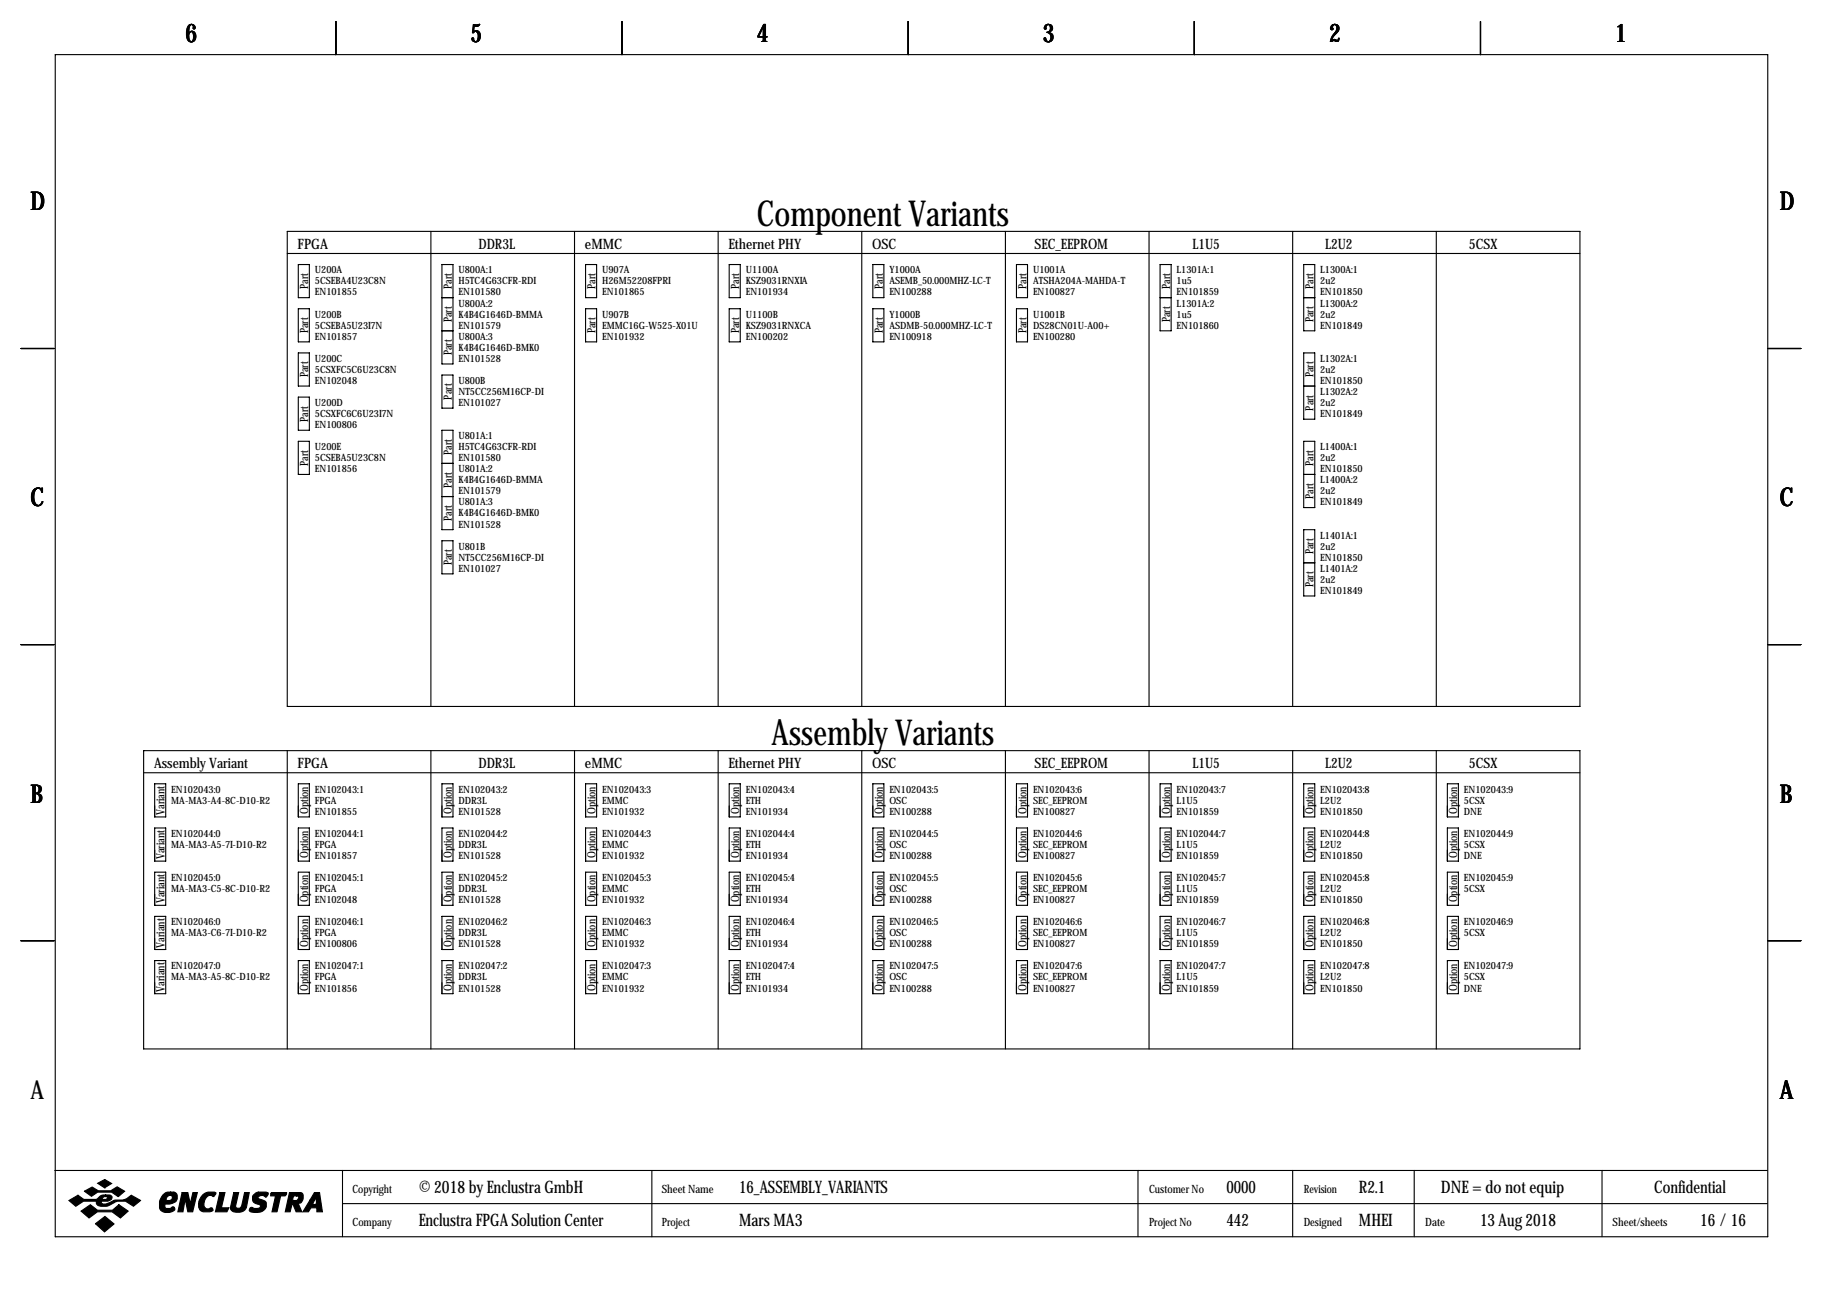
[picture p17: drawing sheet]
<svg xmlns="http://www.w3.org/2000/svg" width="419mm" height="297mm" viewBox="0 0 419 297" stroke-linecap="round" stroke-linejoin="round" font-family="sans-serif">
<defs><g id="words">
<g font-size="8.2">
<text x="174" y="51.9">Component Variants</text>
<text x="177.4" y="171.3">Assembly Variants</text>
</g>
<g font-size="5.9">
<text x="42.7" y="9.8">6</text>
<text x="108.2" y="9.8">5</text>
<text x="174" y="9.8">4</text>
<text x="239.8" y="9.8">3</text>
<text x="305.6" y="9.8">2</text>
<text x="371.3" y="9.8">1</text>
<text x="7" y="48.4">D</text>
<text x="409.2" y="48.4">D</text>
<text x="7" y="116.4">C</text>
<text x="409.2" y="116.4">C</text>
<text x="7" y="184.5">B</text>
<text x="409.2" y="184.5">B</text>
<text x="7" y="252.6">A</text>
<text x="409.2" y="252.6">A</text>
</g>
<g font-size="4">
<text x="96.3" y="274.2">© 2018 by Enclustra GmbH</text>
<text x="169.9" y="274.2">16_ASSEMBLY_VARIANTS</text>
<text x="281.9" y="274.2">0000</text>
<text x="312.4" y="274.2">R2.1</text>
<text x="331.3" y="274.2">DNE = do not equip</text>
<text x="380.3" y="274.2">Confidential</text>
<text x="96.3" y="281.8">Enclustra FPGA Solution Center</text>
<text x="169.9" y="281.8">Mars MA3</text>
<text x="281.9" y="281.8">442</text>
<text x="312.4" y="281.8">MHEI</text>
<text x="340.3" y="281.8">13 Aug 2018</text>
<text x="390.9" y="281.8">16 / 16</text>
</g>
<g font-size="3.3">
<text x="68.4" y="57.3">FPGA</text>
<text x="110" y="57.3">DDR3L</text>
<text x="134.5" y="57.3">eMMC</text>
<text x="167.5" y="57.3">Ethernet PHY</text>
<text x="200.5" y="57.3">OSC</text>
<text x="237.8" y="57.3">SEC_EEPROM</text>
<text x="274.2" y="57.3">L1U5</text>
<text x="304.6" y="57.3">L2U2</text>
<text x="337.7" y="57.3">5CSX</text>
<text x="35.4" y="176.6">Assembly Variant</text>
<text x="68.4" y="176.6">FPGA</text>
<text x="110" y="176.6">DDR3L</text>
<text x="134.5" y="176.6">eMMC</text>
<text x="167.5" y="176.6">Ethernet PHY</text>
<text x="200.5" y="176.6">OSC</text>
<text x="237.8" y="176.6">SEC_EEPROM</text>
<text x="274.2" y="176.6">L1U5</text>
<text x="304.6" y="176.6">L2U2</text>
<text x="337.7" y="176.6">5CSX</text>
</g>
<g font-size="2.6">
<text x="70.9" y="66.5" transform="rotate(-90 70.9 66.5)">Part</text>
<text x="103.9" y="66.5" transform="rotate(-90 103.9 66.5)">Part</text>
<text x="136.9" y="66.5" transform="rotate(-90 136.9 66.5)">Part</text>
<text x="169.9" y="66.5" transform="rotate(-90 169.9 66.5)">Part</text>
<text x="202.9" y="66.5" transform="rotate(-90 202.9 66.5)">Part</text>
<text x="236" y="66.5" transform="rotate(-90 236 66.5)">Part</text>
<text x="269" y="66.5" transform="rotate(-90 269 66.5)">Part</text>
<text x="302" y="66.5" transform="rotate(-90 302 66.5)">Part</text>
<text x="70.9" y="76.6" transform="rotate(-90 70.9 76.6)">Part</text>
<text x="103.9" y="74.1" transform="rotate(-90 103.9 74.1)">Part</text>
<text x="136.9" y="76.6" transform="rotate(-90 136.9 76.6)">Part</text>
<text x="169.9" y="76.6" transform="rotate(-90 169.9 76.6)">Part</text>
<text x="202.9" y="76.6" transform="rotate(-90 202.9 76.6)">Part</text>
<text x="236" y="76.6" transform="rotate(-90 236 76.6)">Part</text>
<text x="269" y="74.1" transform="rotate(-90 269 74.1)">Part</text>
<text x="302" y="74.1" transform="rotate(-90 302 74.1)">Part</text>
<text x="103.9" y="81.7" transform="rotate(-90 103.9 81.7)">Part</text>
<text x="70.9" y="86.8" transform="rotate(-90 70.9 86.8)">Part</text>
<text x="302" y="86.8" transform="rotate(-90 302 86.8)">Part</text>
<text x="103.9" y="91.9" transform="rotate(-90 103.9 91.9)">Part</text>
<text x="302" y="94.4" transform="rotate(-90 302 94.4)">Part</text>
<text x="70.9" y="96.9" transform="rotate(-90 70.9 96.9)">Part</text>
<text x="70.9" y="107.1" transform="rotate(-90 70.9 107.1)">Part</text>
<text x="103.9" y="104.6" transform="rotate(-90 103.9 104.6)">Part</text>
<text x="302" y="107.1" transform="rotate(-90 302 107.1)">Part</text>
<text x="103.9" y="112.2" transform="rotate(-90 103.9 112.2)">Part</text>
<text x="103.9" y="119.8" transform="rotate(-90 103.9 119.8)">Part</text>
<text x="302" y="114.7" transform="rotate(-90 302 114.7)">Part</text>
<text x="103.9" y="130" transform="rotate(-90 103.9 130)">Part</text>
<text x="302" y="127.4" transform="rotate(-90 302 127.4)">Part</text>
<text x="302" y="135" transform="rotate(-90 302 135)">Part</text>
<text x="37.8" y="187.4" transform="rotate(-90 37.8 187.4)">Variant</text>
<text x="70.9" y="187.2" transform="rotate(-90 70.9 187.2)">Option</text>
<text x="103.9" y="187.2" transform="rotate(-90 103.9 187.2)">Option</text>
<text x="136.9" y="187.2" transform="rotate(-90 136.9 187.2)">Option</text>
<text x="169.9" y="187.2" transform="rotate(-90 169.9 187.2)">Option</text>
<text x="202.9" y="187.2" transform="rotate(-90 202.9 187.2)">Option</text>
<text x="236" y="187.2" transform="rotate(-90 236 187.2)">Option</text>
<text x="269" y="187.2" transform="rotate(-90 269 187.2)">Option</text>
<text x="302" y="187.2" transform="rotate(-90 302 187.2)">Option</text>
<text x="335" y="187.2" transform="rotate(-90 335 187.2)">Option</text>
<text x="37.8" y="197.5" transform="rotate(-90 37.8 197.5)">Variant</text>
<text x="70.9" y="197.3" transform="rotate(-90 70.9 197.3)">Option</text>
<text x="103.9" y="197.3" transform="rotate(-90 103.9 197.3)">Option</text>
<text x="136.9" y="197.3" transform="rotate(-90 136.9 197.3)">Option</text>
<text x="169.9" y="197.3" transform="rotate(-90 169.9 197.3)">Option</text>
<text x="202.9" y="197.3" transform="rotate(-90 202.9 197.3)">Option</text>
<text x="236" y="197.3" transform="rotate(-90 236 197.3)">Option</text>
<text x="269" y="197.3" transform="rotate(-90 269 197.3)">Option</text>
<text x="302" y="197.3" transform="rotate(-90 302 197.3)">Option</text>
<text x="335" y="197.3" transform="rotate(-90 335 197.3)">Option</text>
<text x="37.8" y="207.7" transform="rotate(-90 37.8 207.7)">Variant</text>
<text x="70.9" y="207.5" transform="rotate(-90 70.9 207.5)">Option</text>
<text x="103.9" y="207.5" transform="rotate(-90 103.9 207.5)">Option</text>
<text x="136.9" y="207.5" transform="rotate(-90 136.9 207.5)">Option</text>
<text x="169.9" y="207.5" transform="rotate(-90 169.9 207.5)">Option</text>
<text x="202.9" y="207.5" transform="rotate(-90 202.9 207.5)">Option</text>
<text x="236" y="207.5" transform="rotate(-90 236 207.5)">Option</text>
<text x="269" y="207.5" transform="rotate(-90 269 207.5)">Option</text>
<text x="302" y="207.5" transform="rotate(-90 302 207.5)">Option</text>
<text x="335" y="207.5" transform="rotate(-90 335 207.5)">Option</text>
<text x="37.8" y="217.8" transform="rotate(-90 37.8 217.8)">Variant</text>
<text x="70.9" y="217.6" transform="rotate(-90 70.9 217.6)">Option</text>
<text x="103.9" y="217.6" transform="rotate(-90 103.9 217.6)">Option</text>
<text x="136.9" y="217.6" transform="rotate(-90 136.9 217.6)">Option</text>
<text x="169.9" y="217.6" transform="rotate(-90 169.9 217.6)">Option</text>
<text x="202.9" y="217.6" transform="rotate(-90 202.9 217.6)">Option</text>
<text x="236" y="217.6" transform="rotate(-90 236 217.6)">Option</text>
<text x="269" y="217.6" transform="rotate(-90 269 217.6)">Option</text>
<text x="302" y="217.6" transform="rotate(-90 302 217.6)">Option</text>
<text x="335" y="217.6" transform="rotate(-90 335 217.6)">Option</text>
<text x="70.9" y="227.8" transform="rotate(-90 70.9 227.8)">Option</text>
<text x="103.9" y="227.8" transform="rotate(-90 103.9 227.8)">Option</text>
<text x="136.9" y="227.8" transform="rotate(-90 136.9 227.8)">Option</text>
<text x="169.9" y="227.8" transform="rotate(-90 169.9 227.8)">Option</text>
<text x="202.9" y="227.8" transform="rotate(-90 202.9 227.8)">Option</text>
<text x="236" y="227.8" transform="rotate(-90 236 227.8)">Option</text>
<text x="269" y="227.8" transform="rotate(-90 269 227.8)">Option</text>
<text x="302" y="227.8" transform="rotate(-90 302 227.8)">Option</text>
<text x="335" y="227.8" transform="rotate(-90 335 227.8)">Option</text>
<text x="37.8" y="228" transform="rotate(-90 37.8 228)">Variant</text>
<text x="81" y="274.2">Copyright</text>
<text x="152.1" y="274.2">Sheet Name</text>
<text x="264.2" y="274.2">Customer No</text>
<text x="299.7" y="274.2">Revision</text>
<text x="81" y="281.8">Company</text>
<text x="152.1" y="281.8">Project</text>
<text x="264.2" y="281.8">Project No</text>
<text x="299.7" y="281.8">Designed</text>
<text x="327.7" y="281.8">Date</text>
<text x="370.7" y="281.8">Sheet/sheets</text>
</g>
<g font-size="2.3">
<text x="72.4" y="62.9">U200A</text>
<text x="72.4" y="65.4">5CSEBA4U23C8N</text>
<text x="105.4" y="62.9">U800A:1</text>
<text x="105.4" y="65.4">H5TC4G63CFR-RDI</text>
<text x="138.4" y="62.9">U907A</text>
<text x="138.4" y="65.4">H26M52208FPRI</text>
<text x="171.4" y="62.9">U1100A</text>
<text x="171.4" y="65.4">KSZ9031RNXIA</text>
<text x="204.5" y="62.9">Y1000A</text>
<text x="204.5" y="65.4">ASEMB_50.000MHZ-LC-T</text>
<text x="237.5" y="62.9">U1001A</text>
<text x="237.5" y="65.4">ATSHA204A-MAHDA-T</text>
<text x="270.5" y="62.9">L1301A:1</text>
<text x="270.5" y="65.4">1u5</text>
<text x="303.5" y="62.9">L1300A:1</text>
<text x="303.5" y="65.4">2u2</text>
<text x="72.4" y="67.9">EN101855</text>
<text x="105.4" y="67.9">EN101580</text>
<text x="105.4" y="70.5">U800A:2</text>
<text x="138.4" y="67.9">EN101865</text>
<text x="171.4" y="67.9">EN101934</text>
<text x="204.5" y="67.9">EN100288</text>
<text x="237.5" y="67.9">EN100827</text>
<text x="270.5" y="67.9">EN101859</text>
<text x="270.5" y="70.5">L1301A:2</text>
<text x="303.5" y="67.9">EN101850</text>
<text x="303.5" y="70.5">L1300A:2</text>
<text x="72.4" y="73">U200B</text>
<text x="72.4" y="75.6">5CSEBA5U23I7N</text>
<text x="105.4" y="73">K4B4G1646D-BMMA</text>
<text x="105.4" y="75.6">EN101579</text>
<text x="138.4" y="73">U907B</text>
<text x="138.4" y="75.6">EMMC16G-W525-X01U</text>
<text x="171.4" y="73">U1100B</text>
<text x="171.4" y="75.6">KSZ9031RNXCA</text>
<text x="204.5" y="73">Y1000B</text>
<text x="204.5" y="75.6">ASDMB-50.000MHZ-LC-T</text>
<text x="237.5" y="73">U1001B</text>
<text x="237.5" y="75.6">DS28CN01U-A00+</text>
<text x="270.5" y="73">1u5</text>
<text x="270.5" y="75.6">EN101860</text>
<text x="303.5" y="73">2u2</text>
<text x="303.5" y="75.6">EN101849</text>
<text x="72.4" y="78.1">EN101857</text>
<text x="72.4" y="83.2">U200C</text>
<text x="105.4" y="78.1">U800A:3</text>
<text x="105.4" y="80.6">K4B4G1646D-BMK0</text>
<text x="105.4" y="83.2">EN101528</text>
<text x="138.4" y="78.1">EN101932</text>
<text x="171.4" y="78.1">EN100202</text>
<text x="204.5" y="78.1">EN100918</text>
<text x="237.5" y="78.1">EN100280</text>
<text x="303.5" y="83.2">L1302A:1</text>
<text x="72.4" y="85.7">5CSXFC5C6U23C8N</text>
<text x="72.4" y="88.3">EN102048</text>
<text x="105.4" y="88.3">U800B</text>
<text x="303.5" y="85.7">2u2</text>
<text x="303.5" y="88.3">EN101850</text>
<text x="72.4" y="93.3">U200D</text>
<text x="72.4" y="95.9">5CSXFC6C6U23I7N</text>
<text x="105.4" y="90.8">NT5CC256M16CP-DI</text>
<text x="105.4" y="93.3">EN101027</text>
<text x="303.5" y="90.8">L1302A:2</text>
<text x="303.5" y="93.3">2u2</text>
<text x="303.5" y="95.9">EN101849</text>
<text x="72.4" y="98.4">EN100806</text>
<text x="105.4" y="101">U801A:1</text>
<text x="72.4" y="103.5">U200E</text>
<text x="72.4" y="106">5CSEBA5U23C8N</text>
<text x="105.4" y="103.5">H5TC4G63CFR-RDI</text>
<text x="105.4" y="106">EN101580</text>
<text x="303.5" y="103.5">L1400A:1</text>
<text x="303.5" y="106">2u2</text>
<text x="72.4" y="108.6">EN101856</text>
<text x="105.4" y="108.6">U801A:2</text>
<text x="105.4" y="111.1">K4B4G1646D-BMMA</text>
<text x="105.4" y="113.7">EN101579</text>
<text x="303.5" y="108.6">EN101850</text>
<text x="303.5" y="111.1">L1400A:2</text>
<text x="303.5" y="113.7">2u2</text>
<text x="105.4" y="116.2">U801A:3</text>
<text x="105.4" y="118.7">K4B4G1646D-BMK0</text>
<text x="303.5" y="116.2">EN101849</text>
<text x="105.4" y="121.3">EN101528</text>
<text x="303.5" y="123.8">L1401A:1</text>
<text x="105.4" y="126.4">U801B</text>
<text x="105.4" y="128.9">NT5CC256M16CP-DI</text>
<text x="105.4" y="131.4">EN101027</text>
<text x="303.5" y="126.4">2u2</text>
<text x="303.5" y="128.9">EN101850</text>
<text x="303.5" y="131.4">L1401A:2</text>
<text x="303.5" y="134">2u2</text>
<text x="303.5" y="136.5">EN101849</text>
<text x="39.4" y="182.2">EN102043:0</text>
<text x="39.4" y="184.8">MA-MA3-A4-8C-D10-R2</text>
<text x="72.4" y="182.2">EN102043:1</text>
<text x="72.4" y="184.8">FPGA</text>
<text x="105.4" y="182.2">EN102043:2</text>
<text x="105.4" y="184.8">DDR3L</text>
<text x="138.4" y="182.2">EN102043:3</text>
<text x="138.4" y="184.8">EMMC</text>
<text x="171.4" y="182.2">EN102043:4</text>
<text x="171.4" y="184.8">ETH</text>
<text x="204.5" y="182.2">EN102043:5</text>
<text x="204.5" y="184.8">OSC</text>
<text x="237.5" y="182.2">EN102043:6</text>
<text x="237.5" y="184.8">SEC_EEPROM</text>
<text x="270.5" y="182.2">EN102043:7</text>
<text x="270.5" y="184.8">L1U5</text>
<text x="303.5" y="182.2">EN102043:8</text>
<text x="303.5" y="184.8">L2U2</text>
<text x="336.5" y="182.2">EN102043:9</text>
<text x="336.5" y="184.8">5CSX</text>
<text x="72.4" y="187.3">EN101855</text>
<text x="105.4" y="187.3">EN101528</text>
<text x="138.4" y="187.3">EN101932</text>
<text x="171.4" y="187.3">EN101934</text>
<text x="204.5" y="187.3">EN100288</text>
<text x="237.5" y="187.3">EN100827</text>
<text x="270.5" y="187.3">EN101859</text>
<text x="303.5" y="187.3">EN101850</text>
<text x="336.5" y="187.3">DNE</text>
<text x="39.4" y="192.4">EN102044:0</text>
<text x="39.4" y="194.9">MA-MA3-A5-7I-D10-R2</text>
<text x="72.4" y="192.4">EN102044:1</text>
<text x="72.4" y="194.9">FPGA</text>
<text x="72.4" y="197.5">EN101857</text>
<text x="105.4" y="192.4">EN102044:2</text>
<text x="105.4" y="194.9">DDR3L</text>
<text x="105.4" y="197.5">EN101528</text>
<text x="138.4" y="192.4">EN102044:3</text>
<text x="138.4" y="194.9">EMMC</text>
<text x="138.4" y="197.5">EN101932</text>
<text x="171.4" y="192.4">EN102044:4</text>
<text x="171.4" y="194.9">ETH</text>
<text x="171.4" y="197.5">EN101934</text>
<text x="204.5" y="192.4">EN102044:5</text>
<text x="204.5" y="194.9">OSC</text>
<text x="204.5" y="197.5">EN100288</text>
<text x="237.5" y="192.4">EN102044:6</text>
<text x="237.5" y="194.9">SEC_EEPROM</text>
<text x="237.5" y="197.5">EN100827</text>
<text x="270.5" y="192.4">EN102044:7</text>
<text x="270.5" y="194.9">L1U5</text>
<text x="270.5" y="197.5">EN101859</text>
<text x="303.5" y="192.4">EN102044:8</text>
<text x="303.5" y="194.9">L2U2</text>
<text x="303.5" y="197.5">EN101850</text>
<text x="336.5" y="192.4">EN102044:9</text>
<text x="336.5" y="194.9">5CSX</text>
<text x="336.5" y="197.5">DNE</text>
<text x="39.4" y="202.6">EN102045:0</text>
<text x="72.4" y="202.6">EN102045:1</text>
<text x="105.4" y="202.6">EN102045:2</text>
<text x="138.4" y="202.6">EN102045:3</text>
<text x="171.4" y="202.6">EN102045:4</text>
<text x="204.5" y="202.6">EN102045:5</text>
<text x="237.5" y="202.6">EN102045:6</text>
<text x="270.5" y="202.6">EN102045:7</text>
<text x="303.5" y="202.6">EN102045:8</text>
<text x="336.5" y="202.6">EN102045:9</text>
<text x="39.4" y="205.1">MA-MA3-C5-8C-D10-R2</text>
<text x="72.4" y="205.1">FPGA</text>
<text x="72.4" y="207.6">EN102048</text>
<text x="105.4" y="205.1">DDR3L</text>
<text x="105.4" y="207.6">EN101528</text>
<text x="138.4" y="205.1">EMMC</text>
<text x="138.4" y="207.6">EN101932</text>
<text x="171.4" y="205.1">ETH</text>
<text x="171.4" y="207.6">EN101934</text>
<text x="204.5" y="205.1">OSC</text>
<text x="204.5" y="207.6">EN100288</text>
<text x="237.5" y="205.1">SEC_EEPROM</text>
<text x="237.5" y="207.6">EN100827</text>
<text x="270.5" y="205.1">L1U5</text>
<text x="270.5" y="207.6">EN101859</text>
<text x="303.5" y="205.1">L2U2</text>
<text x="303.5" y="207.6">EN101850</text>
<text x="336.5" y="205.1">5CSX</text>
<text x="39.4" y="212.7">EN102046:0</text>
<text x="39.4" y="215.3">MA-MA3-C6-7I-D10-R2</text>
<text x="72.4" y="212.7">EN102046:1</text>
<text x="72.4" y="215.3">FPGA</text>
<text x="105.4" y="212.7">EN102046:2</text>
<text x="105.4" y="215.3">DDR3L</text>
<text x="138.4" y="212.7">EN102046:3</text>
<text x="138.4" y="215.3">EMMC</text>
<text x="171.4" y="212.7">EN102046:4</text>
<text x="171.4" y="215.3">ETH</text>
<text x="204.5" y="212.7">EN102046:5</text>
<text x="204.5" y="215.3">OSC</text>
<text x="237.5" y="212.7">EN102046:6</text>
<text x="237.5" y="215.3">SEC_EEPROM</text>
<text x="270.5" y="212.7">EN102046:7</text>
<text x="270.5" y="215.3">L1U5</text>
<text x="303.5" y="212.7">EN102046:8</text>
<text x="303.5" y="215.3">L2U2</text>
<text x="336.5" y="212.7">EN102046:9</text>
<text x="336.5" y="215.3">5CSX</text>
<text x="72.4" y="217.8">EN100806</text>
<text x="105.4" y="217.8">EN101528</text>
<text x="138.4" y="217.8">EN101932</text>
<text x="171.4" y="217.8">EN101934</text>
<text x="204.5" y="217.8">EN100288</text>
<text x="237.5" y="217.8">EN100827</text>
<text x="270.5" y="217.8">EN101859</text>
<text x="303.5" y="217.8">EN101850</text>
<text x="39.4" y="222.9">EN102047:0</text>
<text x="39.4" y="225.4">MA-MA3-A5-8C-D10-R2</text>
<text x="72.4" y="222.9">EN102047:1</text>
<text x="72.4" y="225.4">FPGA</text>
<text x="72.4" y="228">EN101856</text>
<text x="105.4" y="222.9">EN102047:2</text>
<text x="105.4" y="225.4">DDR3L</text>
<text x="105.4" y="228">EN101528</text>
<text x="138.4" y="222.9">EN102047:3</text>
<text x="138.4" y="225.4">EMMC</text>
<text x="138.4" y="228">EN101932</text>
<text x="171.4" y="222.9">EN102047:4</text>
<text x="171.4" y="225.4">ETH</text>
<text x="171.4" y="228">EN101934</text>
<text x="204.5" y="222.9">EN102047:5</text>
<text x="204.5" y="225.4">OSC</text>
<text x="204.5" y="228">EN100288</text>
<text x="237.5" y="222.9">EN102047:6</text>
<text x="237.5" y="225.4">SEC_EEPROM</text>
<text x="237.5" y="228">EN100827</text>
<text x="270.5" y="222.9">EN102047:7</text>
<text x="270.5" y="225.4">L1U5</text>
<text x="270.5" y="228">EN101859</text>
<text x="303.5" y="222.9">EN102047:8</text>
<text x="303.5" y="225.4">L2U2</text>
<text x="303.5" y="228">EN101850</text>
<text x="336.5" y="222.9">EN102047:9</text>
<text x="336.5" y="225.4">5CSX</text>
<text x="336.5" y="228">DNE</text>
</g>
</g></defs>
<g fill="none" stroke="#000" stroke-width=".25">
<path d="M12.7 12.6h393.7v271.7h-393.7zM77.2 4.9v7.7M143 4.9v7.7M208.8 4.9v7.7M274.6 4.9v7.7M340.4 4.9v7.7M66 53.2h297.2v109.2h-297.2zM66 58.3h297.2M99.1 53.2v109.2M132.1 53.2v109.2M165.1 53.2v109.2M198.1 53.2v109.2"/>
<path d="M231.1 53.2v109.2M264.2 53.2v109.2M297.2 53.2v109.2M330.2 53.2v109.2M68.6 60.8h2.5v7.6h-2.5zM68.6 71h2.5v7.6h-2.5zM101.6 60.8h2.5v22.9h-2.5zM101.6 68.4h2.5M101.6 76.1h2.5M134.6 60.8h2.6v7.6h-2.6zM134.6 71h2.6v7.6h-2.6zM167.6 60.8h2.6v7.6h-2.6z"/>
<path d="M167.6 71h2.6v7.6h-2.6zM200.7 60.8h2.5v7.6h-2.5zM200.7 71h2.5v7.6h-2.5zM233.7 60.8h2.5v7.6h-2.5zM233.7 71h2.5v7.6h-2.5zM266.7 60.8h2.5v15.3h-2.5zM266.7 68.4h2.5M299.7 60.8h2.6v15.3h-2.6zM299.7 68.4h2.6M4.8 80.1h7.6M68.6 81.1h2.5v7.7h-2.5zM68.6 91.3h2.5v7.6h-2.5z"/>
<path d="M101.6 98.9h2.5v22.9h-2.5zM101.6 86.2h2.5v7.6h-2.5zM299.7 81.1h2.6v15.3h-2.6zM299.7 88.8h2.6M406.4 80.1h7.6M68.6 101.5h2.5v7.6h-2.5zM101.6 106.5h2.5M101.6 114.2h2.5M299.7 101.5h2.6v15.2h-2.6zM299.7 109.1h2.6M101.6 124.3h2.5v7.6h-2.5zM299.7 121.8h2.6v15.2h-2.6z"/>
<path d="M299.7 129.4h2.6M4.8 148.2h7.6M406.4 148.2h7.6M33 172.6h330.2v68.6h-330.2zM33 177.7h330.2M66 172.6v68.6M99.1 172.6v68.6M132.1 172.6v68.6M165.1 172.6v68.6M198.1 172.6v68.6M231.1 172.6v68.6M264.2 172.6v68.6"/>
<path d="M297.2 172.6v68.6M330.2 172.6v68.6M35.6 180.2h2.5v7.6h-2.5zM35.6 190.4h2.5v7.6h-2.5zM68.6 180.2h2.5v7.6h-2.5zM68.6 190.4h2.5v7.6h-2.5zM101.6 180.2h2.5v7.6h-2.5zM101.6 190.4h2.5v7.6h-2.5zM134.6 180.2h2.6v7.6h-2.6zM134.6 190.4h2.6v7.6h-2.6zM167.6 180.2h2.6v7.6h-2.6zM167.6 190.4h2.6v7.6h-2.6z"/>
<path d="M200.7 180.2h2.5v7.6h-2.5zM200.7 190.4h2.5v7.6h-2.5zM233.7 180.2h2.5v7.6h-2.5zM233.7 190.4h2.5v7.6h-2.5zM266.7 180.2h2.5v7.6h-2.5zM266.7 190.4h2.5v7.6h-2.5zM299.7 180.2h2.6v7.6h-2.6zM299.7 190.4h2.6v7.6h-2.6zM332.7 180.2h2.6v7.6h-2.6zM332.7 190.4h2.6v7.6h-2.6zM4.8 216.3h7.6M35.6 200.5h2.5v7.6h-2.5z"/>
<path d="M35.6 210.7h2.5v7.6h-2.5zM68.6 200.5h2.5v7.6h-2.5zM68.6 210.7h2.5v7.6h-2.5zM101.6 210.7h2.5v7.6h-2.5zM101.6 200.5h2.5v7.6h-2.5zM134.6 200.5h2.6v7.6h-2.6zM134.6 210.7h2.6v7.6h-2.6zM167.6 200.5h2.6v7.6h-2.6zM167.6 210.7h2.6v7.6h-2.6zM200.7 200.5h2.5v7.6h-2.5zM200.7 210.7h2.5v7.6h-2.5zM233.7 210.7h2.5v7.6h-2.5z"/>
<path d="M233.7 200.5h2.5v7.6h-2.5zM266.7 200.5h2.5v7.6h-2.5zM266.7 210.7h2.5v7.6h-2.5zM299.7 210.7h2.6v7.6h-2.6zM299.7 200.5h2.6v7.6h-2.6zM332.7 210.7h2.6v7.6h-2.6zM332.7 200.5h2.6v7.6h-2.6zM406.4 216.3h7.6M35.6 220.8h2.5v7.7h-2.5zM68.6 220.8h2.5v7.7h-2.5zM101.6 220.8h2.5v7.7h-2.5zM134.6 220.8h2.6v7.7h-2.6z"/>
<path d="M167.6 220.8h2.6v7.7h-2.6zM200.7 220.8h2.5v7.7h-2.5zM233.7 220.8h2.5v7.7h-2.5zM266.7 220.8h2.5v7.7h-2.5zM299.7 220.8h2.6v7.7h-2.6zM332.7 220.8h2.6v7.7h-2.6zM12.6 269.1h393.7M78.7 269.1v15.2M78.7 276.7h327.6M149.9 269.1v15.2M261.6 269.1v15.2M297.2 269.1v15.2"/>
<path d="M325.1 269.1v15.2M368.3 269.1v15.2"/>
</g>
<g fill="#000" stroke="#000" stroke-width=".25">
<path d="M15.8 276l2.1-1.2 1.4 1h2.8l.3-.2a1.77 1.77 0 0 1 1.9-.9v.4l-.6 .2-.2 .5h.9l.3-.6-.4-.1v-.4h.9a.59 .59 0 0 1 .6 .7l-.2 .4-.8 .4h-1.4l-.1 .1 .1 .4a3.2 3.2 0 0 0 2.7-.7l.3-.1a4 4 0 0 0 3.8-1.1l2.1 1.2-1.6 1.3a4 4 0 0 0-5.5-.2 2.66 2.66 0 0 1-2.9-.2l-.1-.7h-3l-1.8 1.1zM19.4 273.9l1.8-1 1.4 .9h2.9l1.4-.9 1.8 1-1.5 1.2-1.5-1h-3.2l-1.5 .9zM22.5 272l1.6-.8 1.6 .9-1.6 1zM18.6 278.4l2.2-1.4 1.6 1.2h3.5l1.4-1.2 2.2 1.4-1.8 1.6-1.9-1.4h-3.4l-1.9 1.4zM37.4 274.7a1.75 1.75 0 0 1 1.8-.6v.7a.82 .82 0 0 0-.8 1.2h.6a.6 .6 0 0 0 .6-.5 .6 .6 0 0 0-.4-.7v-.7h.8l.5 .3a1.61 1.61 0 0 1 0 1.7 1.61 1.61 0 0 1-1.5 .7h-1v.9l.2 .1h.9l.7-.4 .4 .4a1.06 1.06 0 0 1-1.3 1 1.82 1.82 0 0 1-2.2-1.1 3.5 3.5 0 0 1 .7-3zM41.9 274.2h1.3l.5 2.6 .6-2.6h1.1l-1.1 4.4h-1.1l-.6-2.9-.5 2.9h-1.2zM46.7 274.6a2.78 2.78 0 0 1 2.9-.4l-.4 .9a1.32 1.32 0 0 0-2.1 .8l-.2 .8a.98 .98 0 0 0 1.1 1.2 .55 .55 0 0 1 .6-.2 .55 .55 0 0 1 .4 .6l-.7 .3-1.8-.1a1.79 1.79 0 0 1-.8-2.3zM50.5 274.2h1.2l-.8 3.5h1.7l-.4 .9h-2.7zM53.7 274.2h1.2l-.7 3.1a.73 .73 0 0 0 .7 .5 .73 .73 0 0 0 .7-.6l.6-3h1.1l-.7 3.4a2.28 2.28 0 0 1-3.6 .4v-.4zM58.3 274.7l.8-.6h2.1l.5 .2v.2l-.6 .7a.96 .96 0 0 0-1-.4 .96 .96 0 0 0-.8 .6l1.7 .8a1.71 1.71 0 0 1-.1 1.8 1.71 1.71 0 0 1-1.7 .8l-1.4-.2a.51 .51 0 0 1-.4-.7 .51 .51 0 0 1 .8-.2l1 .1a.52 .52 0 0 0 .6-.2 .52 .52 0 0 0-.2-.7 1.39 1.39 0 0 1-1.4-.6 1.39 1.39 0 0 1 .1-1.6zM62.2 274.4l.2-.2h3.5l-.1 .4-.3 .3h-1l-.8 3.7h-1.2l.8-3.7h-1.1zM66.5 274.2h1.7v.7h-.7l-.2 1.1h.9l.3-.3a.44 .44 0 0 0 .1-.5 .44 .44 0 0 0-.4-.3v-.7h1l.3 .2 .2 .3v.9a1.03 1.03 0 0 1-1.2 1l.9 2h-1.3l-.8-1.8h-.1l-.5 1.8h-1.1z"/>
<path d="M72.3 274.2h1.2l.6 4.4h-1.3v-.9h-1.3l-.6 .9h-1.3l1.7-2.7h1l-.4 .8 .2 .2h.4l.2-.2v-1.5l-.4 .7h-1zM21.9 281.3l2.2-1.6 2.1 1.7-2.2 1.8z"/>
</g>
<use href="#words"/>
</svg>
